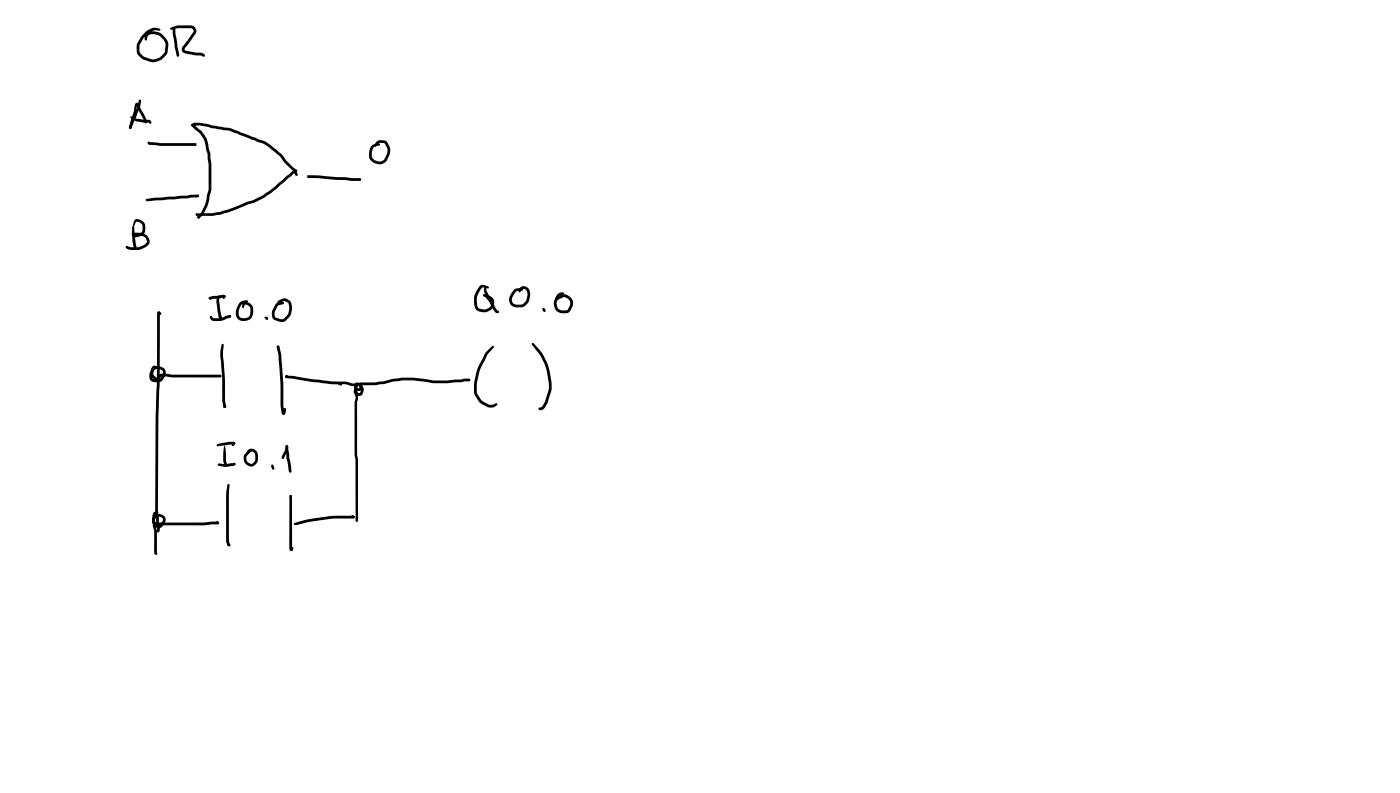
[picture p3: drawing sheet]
<svg xmlns="http://www.w3.org/2000/svg" width="337mm" height="190mm" viewBox="0 0 337 190" stroke-linecap="round" stroke-linejoin="round" font-family="sans-serif">
<g fill="#000">
<path d="M34.4 8.3l.9-.9 1.3-.7h.7l1.2 .3v.3l-.2 .1-1.3-.1-1.4 .7-1.1 1.1-1 1.8 .1 1.6 .5 .7 .7 .5 2.2 .6 1.4-.5 1.1-1.1 .3-2.2-.5-1-1.1-1-1.4-.3-.6 .1a1.26 1.26 0 0 0-.9 1.4l-.2 .1a1.29 1.29 0 0 1 .5-2l1.2-.3a3.8 3.8 0 0 1 3.6 2.8l-.1 2.3-.9 1.2a3.6 3.6 0 0 1-3.3 1l-1.3-.4a2.68 2.68 0 0 1-1.9-2.4l.1-1.5zM41.1 6.6a9 9 0 0 1 4.9-.5 1.33 1.33 0 0 1 1 2.1l-2.5 3.3-.1 .5 .4 .2 2.2 .4 1.6 .1a.66 .66 0 0 1 .6 .9l-.2 .1-.7-.3-1.4-.1-2.2-.4a1.09 1.09 0 0 1-1-.8 1.09 1.09 0 0 1 .5-1.3l2.2-3a.65 .65 0 0 0-.4-1h-1.2a7.6 7.6 0 0 0-3.6 .4l-.3-.3zM41.6 6.7l.2-.1 .3 .3 .1 1.3 .9 5.1-.3 .3-.3-.3-.5-1.9-.5-3.1zM32.6 24.8a.45 .45 0 0 1 .8 .3l1.7 3.3 .3 .9-.3 .3-.3-.2-2.1-4.2h.3l-1.4 5.5-.3 .3-.2-.1-.1-.3zM31.1 30.4h.4l.1 .5h-.5zM31.4 28l.2-.1 1.3 .6 3.1 .3 .4 .7-.3 .3-.4-.4h-1.2l-1.7-.2-1.4-.8zM33.5 24h.4v.2l-.3 1.7-2 5-.3 .1-.2-.1-.1-.4 2-4.8zM35.6 34.1h.3l.1 .3v-.2l2.7 .2h8.5v.6h-8.5l-2.9-.2a.43 .43 0 0 1-.2-.7zM46 29.8a.51 .51 0 0 1 .8 .2 .45 .45 0 0 1-.4 .4 .45 .45 0 0 1-.5-.4zM46 29.8a1.19 1.19 0 0 1 1.3 .8l.3 .2a6.2 6.2 0 0 1 2.5 4l.5 2 .2 2.5v6.4l-1 4.1-1 1.8-1.1 .9-.3-.3 1-1.2 .9-1.8 .8-3.6v-6.2l-.2-2.5-.4-1.3a5.5 5.5 0 0 0-1.6-3.6l-1.9-1.7zM46.5 29.6l1.6-.1 5.9 1.1a5.2 5.2 0 0 1 2.8 .8l5.2 2a13.5 13.5 0 0 1 5.7 3.6l1.2 1.6 2.1 2 .2 .5a.64 .64 0 0 1 .4 .6 .64 .64 0 0 1-.3 .6l-.3-.2-.5-1.1-2.1-1.9-1-1.4-.6-.5a12.8 12.8 0 0 0-5.4-3.4l-6.2-2.4-4.2-.6-2.8-.6-1.5-.1-.3-.3zM46.5 29.6l.2-.1a.57 .57 0 0 1 .5 .7 .57 .57 0 0 1-.8-.4z"/>
<path d="M89.3 35l.8-.4h1.2v.3l-.9 .2a1.49 1.49 0 0 0-1 1.8v.7a1.93 1.93 0 0 0 2.9 .8l.8-2v-.8l-.5-.9-.3-.3h-1.1l-.8 .7a.39 .39 0 0 1-.7 0l.8-1 .5-.4h1.3l.6 .3 .8 1.3 .1 .6-.1 1.1-.6 1.4a2.45 2.45 0 0 1-3.3 .7 2.45 2.45 0 0 1-.9-3.3zM32.5 52.8a1.84 1.84 0 0 1 2.4 1.8v.5a2.09 2.09 0 0 1-3 1.6 .51 .51 0 0 1 0-.7 .51 .51 0 0 1 .6-.1 3.4 3.4 0 0 1 3 .8l.5 1.2-.2 .6a3.6 3.6 0 0 1-2.4 1.5l-2.5-.1a.6 .6 0 0 1-.6-.7l.2-.1 1 .3 2.1-.1 1-.5 .6-.5 .2-.3-.3-.7a1.76 1.76 0 0 0-1.7-.8h-1.1l.2-.1a2.04 2.04 0 0 0 1.7-.9l.1-1.2a1.42 1.42 0 0 0-1.5-1l-.8 1.4-.1-.1 .2-1.1zM31.8 54.4l.2-.1 .3 .3 .5 4.7-.3 .4-.3-.3-.4-2.6zM31.9 57.5l.1-.1 .2 .1 .6 1.9-.3 .3-.3-.2zM35.1 47.8l2.2-.3 10.5-.8v.6l-12.2 1-.5-.1zM47.1 51.4l3.9-.2 1.7-.3 1.9-.5 4.7-1.9 1.6-.4 2.2-1.1 1.8-1.2 5.9-5a.39 .39 0 0 1 .5 0 .39 .39 0 0 1 .1 .5l-.7 .3-5.5 4.8-1.8 1.1-2.4 1.2-1.4 .4-4.8 2-2 .5-1.8 .3-3.7-.1-.2-.1zM47.5 51.9l.3-.2 .2 .1v.6h-.5zM47.1 51.4h.5v.3h-.5zM73.9 42.1l12.6 .7 .3 .3-.3 .4h-2l-8.1-.7h-2.5zM86 42.9a.49 .49 0 0 1 .8 .2 .46 .46 0 0 1-.4 .4 .46 .46 0 0 1-.5-.4zM37.9 74.9l.5-.1 .4 .6-.2 .2-.5-.3 .3-.1-.4 47.2 .2 3.6a2.15 2.15 0 0 1 0 1.8l-.2 .1-.3-.3 .1-.8-.5-4.4 .1-22.7 .3-7.1zM50.2 71.4l1-.3 2.2-.3 .6 .1 .2 .3-.3 .3-3.4 .5-.3-.1z"/>
<path d="M50.2 71.4h.5v.5h-.5zM50.5 75.9h.4l.5 .5h1.4l1.8-.6 .9-.1a.46 .46 0 0 1-.4 .7h-.3a5 5 0 0 1-3.5 .7 .94 .94 0 0 1-.8-1.2zM52.7 75.8a.44 .44 0 0 1 .5 .1 .44 .44 0 0 1 0 .5l-.4 .1zM52.3 71.1l.3-.2 .2 .3-.1 1.4 .5 3.4-.2-.1 .3 .3-.1 .3a.49 .49 0 0 1-.7-.5l-.5-3.6zM53.7 71l.2-.1a.44 .44 0 0 1 .3 .3 .44 .44 0 0 1-.2 .5l-.2 .1a.4 .4 0 0 1-.2-.6v.1zM57.7 72.6l.8-.4h1l.1 .3-1 .3a2.55 2.55 0 0 0-.9 3.4 1.58 1.58 0 0 0 2.5-1.2l-.1-1.1-.6-.6-.6-.2-.5 1a.98 .98 0 0 1 .1-1.4 .98 .98 0 0 1 1.4 0l.8 .9 .2 1.4a2.18 2.18 0 0 1-1.6 2 2.18 2.18 0 0 1-2.5-.9 3.7 3.7 0 0 1 .9-3.5zM63.6 76.2l.6-.1a.41 .41 0 0 1 .2 .4 .41 .41 0 0 1-.2 .4l-.6-.4zM66.8 72.3l1.1-.5 .6-.1 1.2 .5 .3 .4a3.9 3.9 0 0 1-.1 2.9l-.9 1.2a1.73 1.73 0 0 1-2.2 .4l-.6-.1a1.73 1.73 0 0 1-.7-2.4l.9-1.7 .6-.2 1.2-.1 .1 .2-.2 .3-1.3 .3-.7 1.5a1.09 1.09 0 0 0 .2 1.4l1.1 .4 .8-.1 1-1.1 .3-1.3-.2-1.4-.9-.5-1.4 .6-.4-.3zM116.2 70.7l.6-.1 .4 .3 .9 1.1 1.3 2.4 .5 .3v.4l-.5 .1-.4-.2-1.5-2.6-.8-1.1-.5-.1zM116.4 68.9h.4l.2 1 .9 1.9-.1 .2-.4-.1-.9-1.5-.2-.8zM115.5 68.6l.8-.2 1.1 .4 .2 .3-.3 .2-1.4-.2a4.3 4.3 0 0 0-1 4.7l.2 .2a1.95 1.95 0 0 0 2 .2 1.95 1.95 0 0 0 1.1-1.8l-.5-.6-1.5-.6-.1-.3a.5 .5 0 0 1 .8-.2l.5 .2a2.1 2.1 0 0 1 1.4 2.4 2.1 2.1 0 0 1-2.2 1.7 2.07 2.07 0 0 1-2.4-1.2 5 5 0 0 1 1.3-5.2zM123.6 69.5l1.1-.3 .8 .1 .3 .2-.3 .3-1.1 .1a2.32 2.32 0 0 0-1.2 2.8l.8 .5h1.3l.4-.2 .7-.7 .4-1.5-.2-1-.4-.3-.5-.1-.6 .8a.48 .48 0 0 1-.5-.4 .48 .48 0 0 1 .3-.5 1.38 1.38 0 0 1 1.4-.5 1.38 1.38 0 0 1 1 1.1l.2 .9-.2 1.2a2.5 2.5 0 0 1-2.2 1.8h-.6a1.97 1.97 0 0 1-2-1.1 1.97 1.97 0 0 1 .5-2.3z"/>
<path d="M134 70.7l.8-.4a.45 .45 0 0 1 .6 0 .45 .45 0 0 1-.1 .7l-.3-.4 .2 .3-.7 .3a2.41 2.41 0 0 0-.4 2.9l.9 .5 1.3-.1 .7-1.2a1.34 1.34 0 0 0-.5-1.6l-.9-.3-1.7 .8-.3-.1v-.5l1.4-.7a2.12 2.12 0 0 1 2.2 .5 2.12 2.12 0 0 1 .4 2.2l-.5 1-.5 .5a2.96 2.96 0 0 1-2.9-.4 3 3 0 0 1 .3-4zM36.7 88a.41 .41 0 0 1 .5-.2 .41 .41 0 0 1 .3 .5l-.1-.1a.29 .29 0 0 1 0 .5 .29 .29 0 0 1-.4-.1l-.2-.4 .4 .2-.6 1.5a.89 .89 0 0 0 .1 1 .89 .89 0 0 0 1 .3l.8-.2 .6-1a.94 .94 0 0 0-.1-1 .94 .94 0 0 0-.9-.4 1.06 1.06 0 0 0-1.3 .9 1.06 1.06 0 0 0 1.1 1.2l.2-.7 .5-.2 2.8 .2h11.5l.4 .3-.4 .4h-11.5l-2.9-.3 .2-.2a1 1 0 0 1-.7 1.2 1 1 0 0 1-1.2-.5 1.75 1.75 0 0 1-.1-2.5 1.75 1.75 0 0 1 2.5-.1 1.41 1.41 0 0 1 .5 2l-.4 .8a2.04 2.04 0 0 1-3.3-.1v-1.3zM53.3 82.7h.4l.1 .2-.2 2.7 .5 5.5v5.1l.2 1.5-.3 .3-.3-.2-.3-1.6v-5.1l-.4-5.5v-1.4zM53.8 97.4l.3-.1 .2 .1 .1 .3-.2 .3-.4-.1zM66.6 83.1h.5l-.1 .6h-.3zM66.6 83.1l.2-.1 .4 .3 .4 1.8 .5 8a21.1 21.1 0 0 0 .3 6h-.4l.2-.8 .3-.3 .3 .3-.2 .9a.49 .49 0 0 1-.5 .5 .49 .49 0 0 1-.4-.6 29.1 29.1 0 0 1-.3-7l-.4-6.7-.5-2zM68.6 90.3h1.9l4.8 .8 6.3 .6a.66 .66 0 0 1 .5 .9l-.2 .1-.7-.4-6.1-.5-4.6-.8-1.6-.1-.3-.2zM68.6 90.3l.3-.2 .3 .2-.4 .5-.3-.3zM81.4 91.8l1.5-.1a7.1 7.1 0 0 0 3.2 .4l-.2 .2 .3 .3-.3 .4v1l.2 .3 .4 .1a1.16 1.16 0 0 0-.7-1.9l.1 .7 .3 .1h.2v-.7a.43 .43 0 0 1-.1-.6 .43 .43 0 0 1 .6-.1l3.5-.1 6.2-1.1h2.8l2.3 .3a17.7 17.7 0 0 0 7.5 .2l3.6-.3 .3 .4-.3 .3-5.2 .5a46.6 46.6 0 0 1-8.2-.7h-2.7l-6.5 1.1h-3.5l.2-.1-.1-.3 .2 .4v.7a.91 .91 0 0 1-1 .8 .91 .91 0 0 1-.8-1 .86 .86 0 0 1 .5-1.1 .86 .86 0 0 1 1.1 .4 1.64 1.64 0 0 1-.3 2.8 1.23 1.23 0 0 1-1.3-1.2v-.6a.97 .97 0 0 1 1.3-1.2l-.1 .6a5.8 5.8 0 0 1-3.2-.4h-1.5l.1-.1a.3 .3 0 0 1-.4 .1 .3 .3 0 0 1-.1-.4zM117 84.4l1.3-1.3h.4v.4l-1.6 1.7-1.5 3.1a13.3 13.3 0 0 0-1 5.9l1 1.8 .7 .5 1.4 .7h.8l.8-.4 .3 .3a2 2 0 0 1-2.4 .7l-2-1.2-1-1.6-.2-.7a13.4 13.4 0 0 1 1-6.3l1.5-2.9zM127.9 82.4l.4 .1 1.1 1.2a14 14 0 0 1 3.1 10.3 9.3 9.3 0 0 1-1.8 4.2l-.6 .3h-.5l-.2-.3 .1-.2 .8-.3a9.7 9.7 0 0 0 1.6-4.1v-.3a13.8 13.8 0 0 0-3-9.2l-1-1.3zM52.1 106.8l3-.7a1.22 1.22 0 0 1 1.5 .4l-.4 .3-3.8 .4-.2-.1z"/>
<path d="M52.4 111.4l1.8 .1 2.1-.3 .3 .1a.66 .66 0 0 1-.3 .6 .66 .66 0 0 1-.7 .1l-1.7 .1-1.4-.2-.2-.3zM53.9 107.2h.2l.1 .6 .1 2.9 .2 .7-.3 .3a1.76 1.76 0 0 1-.5-2zM54.7 116.3h.4l.1 .2-.2 1.9v11.3l.2 .9a.36 .36 0 0 1 .1 .4 .36 .36 0 0 1-.4 .2l-.4-.6-.1-.9v-10.8zM56 106.2l.5 .1v.4h-.5zM56 106.3h.5a.63 .63 0 0 1-.7 .8l-.1-.2zM60.1 108l.2-.1 .3 .2-.1 .4h-.4zM59.6 108.1a1.44 1.44 0 0 1 2.3 .7l.1 1.5a1.77 1.77 0 0 1-2.1 1.7 1.77 1.77 0 0 1-1.3-2.3l.1-.5 1-.9 .5-.4 .3 .1v.4l-1.3 1.2a1.23 1.23 0 0 0 .3 1.4 1.23 1.23 0 0 0 1.3 .3l.6-.9-.2-1.5-.4-.4-.5-.1-.8 .8a.69 .69 0 0 1 .1-1.1zM68.7 107h.5v.9l-.9 2.1a.34 .34 0 0 1-.5 .1 .34 .34 0 0 1 0-.5l.7-1.4zM68.7 107h.5l.1 .3 .8 5.9-.3 .4-.4-.3-.5-3.2-.3-2.3zM69.7 119h.4l.1 .2v12.6l-.4 .1a.35 .35 0 0 1 .4-.4 .35 .35 0 0 1 .3 .3 .51 .51 0 0 1-.5 .6 .51 .51 0 0 1-.5-.6zM36.8 126h.4l.1 .5-.5-.1zM36.8 126.1l.2-.2 .2 .1 .1 .3v-.1a12.2 12.2 0 0 1 .4 5.2v1.8a.46 .46 0 0 1-.6-.4v-2.3a11.2 11.2 0 0 0-.4-4.1z"/>
<path d="M36.9 123.1l.5-.3 .2 .3-.3 .9v1.2a.98 .98 0 0 0 1 1l.9-1.3a.94 .94 0 0 0-1.3-.8 .94 .94 0 0 0-.4 1.4h11.6l3.3-.2 .3 .3-.3 .4a85.3 85.3 0 0 1-11.9 .2h-2.8a1.28 1.28 0 0 1-1.1-.9 1.28 1.28 0 0 1 .5-1.4 1.54 1.54 0 0 1 2.1-.2 1.54 1.54 0 0 1 .2 2.1l-.2 .5a1.43 1.43 0 0 1-1.7 .4 1.43 1.43 0 0 1-.9-1.5v-1.2zM52.1 125.2h.1l.5 .3-.1 .4-.2 .1-.4-.2zM54.6 130.7h.7v.5l-.6-.1zM70.7 125.7l1.5-.5a40.4 40.4 0 0 1 12.8-1.3l-.2 .1h.4l.1 .2-.3 .4a39.9 39.9 0 0 0-12.7 1.3 1.77 1.77 0 0 1-1.6 .1zM84.5 123.8a.49 .49 0 0 1 .6 .1 .49 .49 0 0 1 .1 .5h-.4l-.3-.4zM85.2 93.5h.3l.1 .6-.1-.1 .3 .2 .3 1-.3 1.5v12.3l.3 1.6v14.4l-.3 .3-.3-.3v-14.4l-.3-1.6v-12.3l.3-1.4-.3-.8 .2 .1-.4-.4z"/>
<circle cx="47.7" cy="52.2" r=".32"/>
<circle cx="54" cy="97.7" r=".33"/>
<circle cx="68.8" cy="90.5" r=".3"/>
<circle cx="69.9" cy="119.2" r=".3"/>
<circle cx="85.8" cy="125.1" r=".29"/>
</g>
<g fill="#000">
<path d="M130.4 74.3l.5-.2 .2 .3-.3 .4z" fill-rule="evenodd"/>
<path d="M130.5 74.2l.3-.1 .2 .2 .1 .6-.2 .1-.3-.2z" fill-rule="evenodd"/>
<path d="M65.2 111.9l.5-.1 .1 .6h-.4z" fill-rule="evenodd"/>
<path d="M65.4 112l.2-.1 .2 .2 .1 .7h-.2l-.3-.2z" fill-rule="evenodd"/>
<circle cx="130.6" cy="74.2" r=".28"/>
<circle cx="65.4" cy="111.8" r=".27"/>
</g>
</svg>
